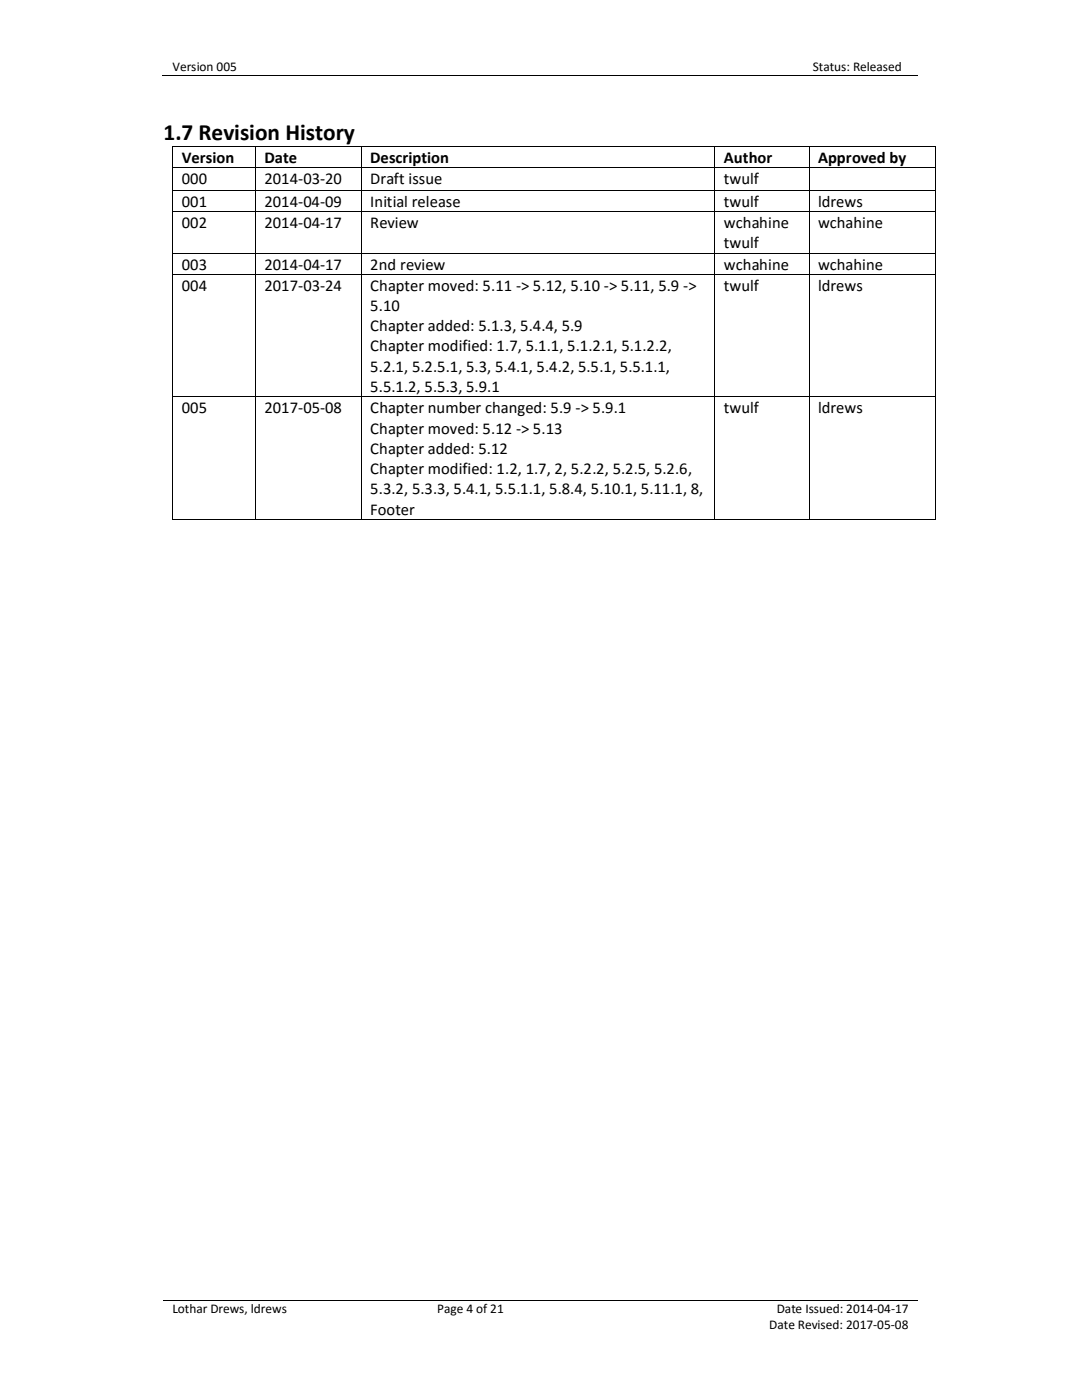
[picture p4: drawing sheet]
<svg xmlns="http://www.w3.org/2000/svg" width="216mm" height="279mm" viewBox="0 0 216 279" stroke-linecap="round" stroke-linejoin="round" font-family="sans-serif">
<defs><g id="words">
<text font-size="4.7" x="32.6" y="27.9">1.7 Revision History</text>
<g font-size="3.3">
<text x="36.3" y="32.5">Version</text>
<text x="52.7" y="32.5">Date</text>
<text x="73.9" y="32.5">Description</text>
<text x="144.4" y="32.5">Author</text>
<text x="163.2" y="32.5">Approved by</text>
<text x="36.3" y="36.7">000</text>
<text x="36.3" y="41.4">001</text>
<text x="52.7" y="36.7">2014-03-20</text>
<text x="52.7" y="41.4">2014-04-09</text>
<text x="73.9" y="36.7">Draft issue</text>
<text x="73.9" y="41.4">Initial release</text>
<text x="144.4" y="36.7">twulf</text>
<text x="144.4" y="41.4">twulf</text>
<text x="163.2" y="41.4">ldrews</text>
<text x="36.3" y="45.6">002</text>
<text x="52.7" y="45.6">2014-04-17</text>
<text x="73.9" y="45.6">Review</text>
<text x="144.4" y="45.6">wchahine</text>
<text x="163.2" y="45.6">wchahine</text>
<text x="36.3" y="53.8">003</text>
<text x="52.7" y="53.8">2014-04-17</text>
<text x="73.9" y="53.8">2nd review</text>
<text x="144.4" y="49.6">twulf</text>
<text x="144.4" y="53.8">wchahine</text>
<text x="163.2" y="53.8">wchahine</text>
<text x="36.3" y="58">004</text>
<text x="52.7" y="58">2017-03-24</text>
<text x="73.9" y="58">Chapter moved: 5.11 -&gt; 5.12, 5.10 -&gt; 5.11, 5.9 -&gt;</text>
<text x="144.4" y="58">twulf</text>
<text x="163.2" y="58">ldrews</text>
<text x="73.9" y="62.1">5.10</text>
<text x="73.9" y="66.1">Chapter added: 5.1.3, 5.4.4, 5.9</text>
<text x="73.9" y="70.1">Chapter modified: 1.7, 5.1.1, 5.1.2.1, 5.1.2.2,</text>
<text x="73.9" y="74.2">5.2.1, 5.2.5.1, 5.3, 5.4.1, 5.4.2, 5.5.1, 5.5.1.1,</text>
<text x="36.3" y="82.5">005</text>
<text x="52.7" y="82.5">2017-05-08</text>
<text x="73.9" y="78.3">5.5.1.2, 5.5.3, 5.9.1</text>
<text x="73.9" y="82.5">Chapter number changed: 5.9 -&gt; 5.9.1</text>
<text x="144.4" y="82.5">twulf</text>
<text x="163.2" y="82.5">ldrews</text>
<text x="73.9" y="86.5">Chapter moved: 5.12 -&gt; 5.13</text>
<text x="73.9" y="90.6">Chapter added: 5.12</text>
<text x="73.9" y="94.6">Chapter modified: 1.2, 1.7, 2, 5.2.2, 5.2.5, 5.2.6,</text>
<text x="73.9" y="98.7">5.3.2, 5.3.3, 5.4.1, 5.5.1.1, 5.8.4, 5.10.1, 5.11.1, 8,</text>
<text x="73.9" y="102.7">Footer</text>
</g>
<g font-size="2.7">
<text x="34.4" y="14.3">Version 005</text>
<text x="162.2" y="14.3">Status: Released</text>
<text x="34.4" y="262.1">Lothar Drews, ldrews</text>
<text x="87.2" y="262.1">Page 4 of 21</text>
<text x="155" y="262.1">Date Issued: 2014-04-17</text>
<text x="153.5" y="265.3">Date Revised: 2017-05-08</text>
</g>
</g></defs>
<g fill="none" stroke="#000" stroke-width=".2">
<path d="M32.4 15.1h150.6M34.5 29.3v4.1M34.5 33.5v4.5M34.5 38.1v4.1M34.6 29.3h16.2M34.6 33.5h16.2M34.6 38.1h16.2M50.9 29.3v4.1M50.9 33.5v4.5M50.9 38.1v4.1M51 29.3h21M51 33.5h21"/>
<path d="M51 38.1h21M72.1 29.3v4.1M72.1 33.5v4.5M72.1 38.1v4.1M72.1 29.3h70.4M72.1 33.5h70.4M72.1 38.1h70.4M142.6 29.3v4.1M142.6 33.5v4.5M142.6 38.1v4.1M142.7 29.3h18.7M142.7 33.5h18.7"/>
<path d="M142.7 38.1h18.7M161.4 29.3v4.1M161.4 33.5v4.5M161.4 38.1v4.1M161.5 29.3h25.1M161.5 33.5h25.1M161.5 38.1h25.1M186.7 29.3v4.1M186.7 33.5v4.5M186.7 38.1v4.1M34.5 42.4v8.1M34.5 50.6v4.1"/>
<path d="M34.5 54.8v24.4M34.6 42.3h16.2M34.6 50.5h16.2M34.6 54.8h16.2M50.9 42.4v8.1M50.9 50.6v4.1M50.9 54.8v24.4M51 42.3h21M51 50.5h21M51 54.8h21M72.1 42.4v8.1M72.1 50.6v4.1"/>
<path d="M72.1 54.8v24.4M72.1 42.3h70.4M72.1 50.5h70.4M72.1 54.8h70.4M142.6 42.4v8.1M142.6 50.6v4.1M142.6 54.8v24.4M142.7 42.3h18.7M142.7 50.5h18.7M142.7 54.8h18.7M161.4 42.4v8.1M161.4 50.6v4.1"/>
<path d="M161.4 54.8v24.4M161.5 42.3h25.1M161.5 50.5h25.1M161.5 54.8h25.1M186.7 42.4v8.1M186.7 50.6v4.1M186.7 54.8v24.4M34.5 79.3v24.3M34.6 79.2h16.2M50.9 79.3v24.3M51 79.2h21M72.1 79.3v24.3"/>
<path d="M72.1 79.2h70.4M142.6 79.3v24.3M142.7 79.2h18.7M161.4 79.3v24.3M161.5 79.2h25.1M186.7 79.3v24.3M34.6 103.7h16.2M51 103.7h21M72.1 103.7h70.4M142.7 103.7h18.7M161.5 103.7h25.1M32.6 259.5h41.3"/>
<path d="M74 259.5h39.9M114.1 259.5h68.9"/>
</g>
<g fill="#000">
<path d="M50.5 15h.2v.2h-.2zM160.1 15h.2v.2h-.2zM34.4 29.2h.2v.1h-.2zM34.4 33.4h.2v.1h-.2zM34.4 38h.2v.1h-.2zM50.8 29.2h.2v.1h-.2zM50.8 33.4h.2v.1h-.2zM50.8 38h.2v.1h-.2zM72 29.2h.1v.1h-.1zM72 33.4h.1v.1h-.1zM72 38h.1v.1h-.1zM142.5 29.2h.2v.1h-.2z"/>
<path d="M142.5 33.4h.2v.1h-.2zM142.5 38h.2v.1h-.2zM161.4 29.2h.1v.1h-.1zM161.4 33.4l.1 .1zM161.4 38l.1 .1zM186.6 29.2h.2v.1h-.2zM186.6 33.4h.2v.1h-.2zM186.6 38h.2v.1h-.2zM34.4 42.2h.2v.2h-.2zM34.4 50.5h.2v.1h-.2zM34.4 54.7h.2v.1h-.2zM50.8 42.2h.2v.2h-.2z"/>
<path d="M50.8 50.5h.2v.1h-.2zM50.8 54.7h.2v.1h-.2zM72 42.2h.1v.2h-.1zM72 50.5h.1v.1h-.1zM72 54.7h.1v.1h-.1zM142.5 42.2h.2v.2h-.2zM142.5 50.5h.2v.1h-.2zM142.5 54.7h.2v.1h-.2zM161.4 42.2h.1v.2h-.1zM161.4 50.5h.1v.1h-.1zM161.4 54.7l.1 .1zM186.6 42.2h.2v.2h-.2z"/>
<path d="M186.6 50.5h.2v.1h-.2zM186.6 54.7h.2v.1h-.2zM34.4 79.2h.2v.1h-.2zM50.8 79.2h.2v.1h-.2zM72 79.2h.1v.1h-.1zM142.5 79.2h.2v.1h-.2zM161.4 79.2l.1 .1zM186.6 79.2h.2v.1h-.2zM34.4 103.6h.2v.2h-.2zM50.8 103.6h.2v.2h-.2zM72 103.6h.1v.2h-.1zM142.5 103.6h.2v.2h-.2z"/>
<path d="M161.4 103.6h.1v.2h-.1zM186.6 103.6h.2v.2h-.2zM73.9 259.4h.1v.2h-.1zM113.9 259.4h.2v.2h-.2z"/>
</g>
<use href="#words"/>
</svg>
